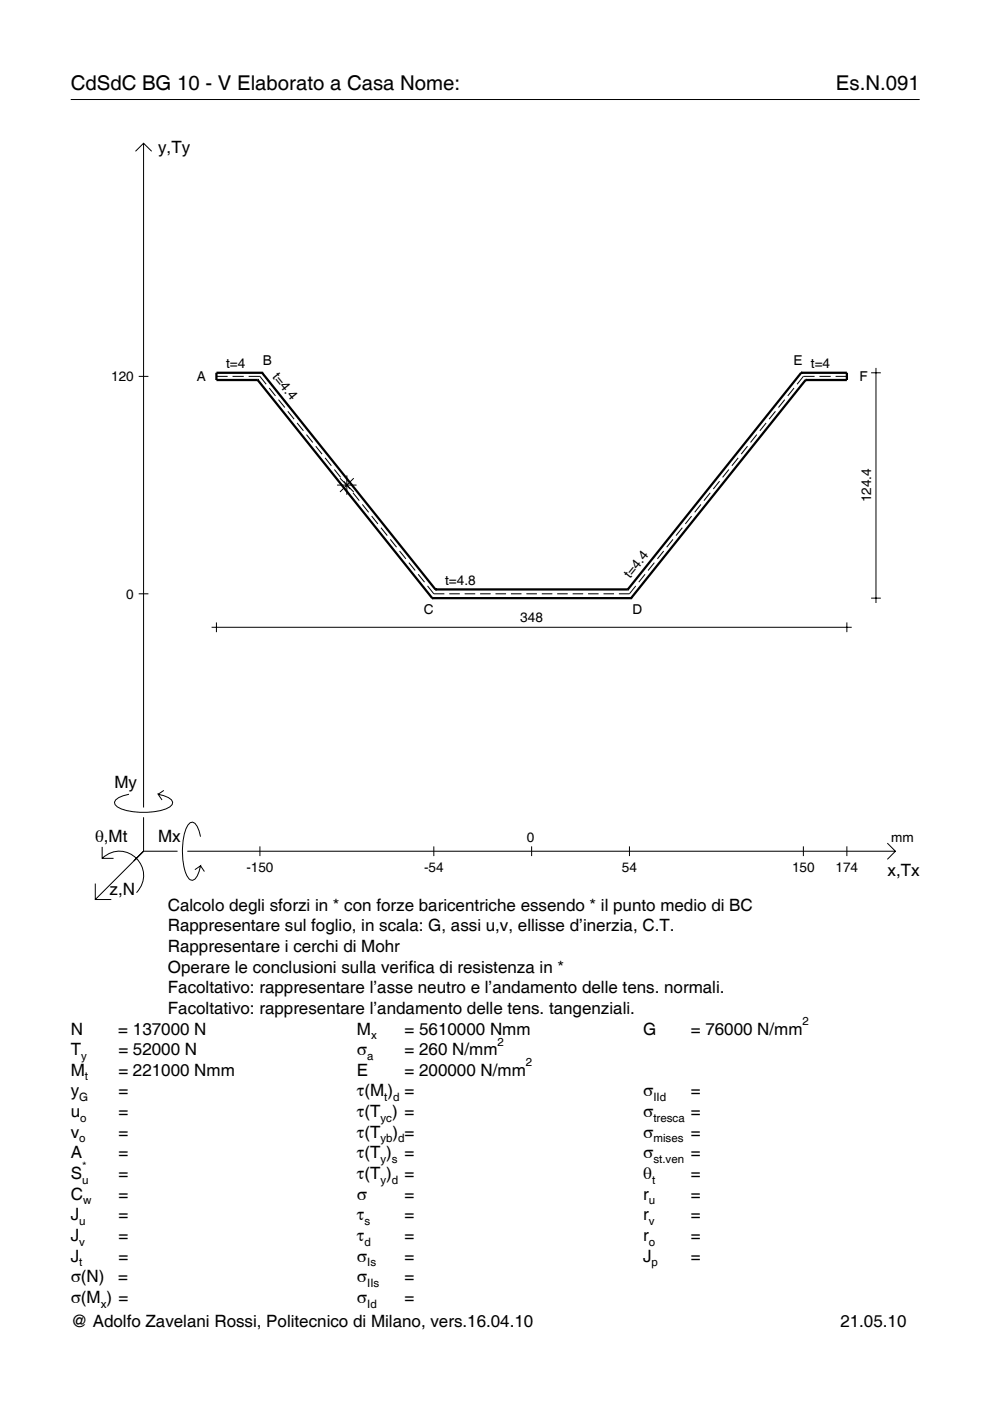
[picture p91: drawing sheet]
<svg xmlns="http://www.w3.org/2000/svg" width="210mm" height="297mm" viewBox="0 0 210 297" stroke-linecap="round" stroke-linejoin="round" font-family="sans-serif">
<defs><g id="words">
<g font-size="4.3">
<text x="15" y="19">CdSdC BG 10 - V Elaborato a Casa Nome:</text>
<text x="177.2" y="19">Es.N.091</text>
</g>
<g font-size="3.6">
<text x="33.5" y="32.4">y,Ty</text>
<text x="24.3" y="167.1">My</text>
<text x="20.1" y="178.4">θ,Mt</text>
<text x="33.5" y="178.4">Mx</text>
<text x="188.2" y="185.6">x,Tx</text>
<text x="23.2" y="189.7">z,N</text>
<text x="35.6" y="193.1">Calcolo degli sforzi in * con forze baricentriche essendo * il punto medio di BC</text>
<text x="35.6" y="197.5">Rappresentare sul foglio, in scala: G, assi u,v, ellisse d’inerzia, C.T.</text>
<text x="35.6" y="201.8">Rappresentare i cerchi di Mohr</text>
<text x="35.6" y="206.2">Operare le conclusioni sulla verifica di resistenza in *</text>
<text x="35.6" y="210.6">Facoltativo: rappresentare l’asse neutro e l’andamento delle tens. normali.</text>
<text x="35.6" y="215">Facoltativo: rappresentare l’andamento delle tens. tangenziali.</text>
<text x="15" y="219.3">N</text>
<text x="25.1" y="219.3">= 137000 N</text>
<text x="75.7" y="219.3">M</text>
<text x="85.8" y="219.3">= 5610000 Nmm</text>
<text x="136.4" y="219.3">G</text>
<text x="146.5" y="219.3">= 76000 N/mm</text>
<text x="15" y="223.7">T</text>
<text x="25.1" y="223.7">= 52000 N</text>
<text x="75.7" y="223.7">σ</text>
<text x="85.8" y="223.7">= 260 N/mm</text>
<text x="15" y="232.5">y</text>
<text x="15" y="228.1">M</text>
<text x="25.1" y="232.5">=</text>
<text x="25.1" y="228.1">= 221000 Nmm</text>
<text x="75.7" y="232.5">τ(M ) =</text>
<text x="75.7" y="228.1">E</text>
<text x="85.8" y="228.1">= 200000 N/mm</text>
<text x="136.4" y="232.5">σ</text>
<text x="146.5" y="232.5">=</text>
<text x="15" y="236.8">u</text>
<text x="25.1" y="236.8">=</text>
<text x="75.7" y="236.8">τ(T ) =</text>
<text x="136.4" y="236.8">σ</text>
<text x="146.5" y="236.8">=</text>
<text x="15" y="241.2">v</text>
<text x="15" y="245.6">A</text>
<text x="25.1" y="241.2">=</text>
<text x="25.1" y="245.6">=</text>
<text x="75.7" y="245.6">τ(T )</text>
<text x="75.7" y="241.2">τ(T</text>
<text x="83.3" y="241.2">) =</text>
<text x="85.8" y="245.6">=</text>
<text x="136.4" y="241.2">σ</text>
<text x="136.4" y="245.6">σ</text>
<text x="146.5" y="241.2">=</text>
<text x="146.5" y="245.6">=</text>
<text x="15" y="250">S</text>
<text x="25.1" y="250">=</text>
<text x="75.7" y="250">τ(T )</text>
<text x="85.8" y="250">=</text>
<text x="136.4" y="250">θ</text>
<text x="146.5" y="250">=</text>
<text x="15" y="254.3">C</text>
<text x="25.1" y="254.3">=</text>
<text x="75.7" y="254.3">σ</text>
<text x="85.8" y="254.3">=</text>
<text x="136.4" y="254.3">r</text>
<text x="146.5" y="254.3">=</text>
<text x="15" y="258.7">J</text>
<text x="15" y="263.1">J</text>
<text x="25.1" y="263.1">=</text>
<text x="25.1" y="258.7">=</text>
<text x="75.7" y="258.7">τ</text>
<text x="75.7" y="263.1">τ</text>
<text x="85.8" y="258.7">=</text>
<text x="85.8" y="263.1">=</text>
<text x="136.4" y="258.7">r</text>
<text x="136.4" y="263.1">r</text>
<text x="146.5" y="258.7">=</text>
<text x="146.5" y="263.1">=</text>
<text x="15" y="267.5">J</text>
<text x="25.1" y="267.5">=</text>
<text x="75.7" y="267.5">σ</text>
<text x="85.8" y="267.5">=</text>
<text x="136.4" y="267.5">J</text>
<text x="146.5" y="267.5">=</text>
<text x="15" y="271.8">σ(N)</text>
<text x="25.1" y="271.8">=</text>
<text x="75.7" y="271.8">σ</text>
<text x="85.8" y="271.8">=</text>
<text x="15" y="276.2">σ(M ) =</text>
<text x="15" y="281.4">@ Adolfo Zavelani Rossi, Politecnico di Milano, vers.16.04.10</text>
<text x="75.7" y="276.2">σ</text>
<text x="85.8" y="276.2">=</text>
<text x="178.2" y="281.4">21.05.10</text>
</g>
<g font-size="2.9">
<text x="55.7" y="77.5">B</text>
<text x="168.2" y="77.5">E t=4</text>
<text x="23.6" y="80.8">120</text>
<text x="41.7" y="80.7">A</text>
<text x="47.9" y="78">t=4</text>
<text x="57.7" y="80" transform="rotate(51 57.7 80)">t=4.4</text>
<text x="182.2" y="80.7">F</text>
<text x="184.7" y="106.5" transform="rotate(-90 184.7 106.5)">124.4</text>
<text x="94.4" y="123.9">t=4.8</text>
<text x="133.6" y="122.7" transform="rotate(-51 133.6 122.7)">t=4.4</text>
<text x="26.8" y="126.9">0</text>
<text x="89.8" y="130.1">C</text>
<text x="110.3" y="132">348</text>
<text x="134.1" y="130.1">D</text>
<text x="111.7" y="178.4">0</text>
<text x="189" y="178.4">mm</text>
<text x="52.2" y="184.9">-150</text>
<text x="89.9" y="184.9">-54</text>
<text x="131.9" y="184.9">54</text>
<text x="167.9" y="184.9">150</text>
<text x="177.2" y="184.9">174</text>
</g>
<g font-size="2.4">
<text x="78.7" y="220.3">x</text>
<text x="105.5" y="221.7">2</text>
<text x="170.2" y="217.3">2</text>
<text x="17.2" y="224.7">y</text>
<text x="77.9" y="224.7">a</text>
<text x="111.5" y="226.1">2</text>
<text x="16.8" y="233.5">G</text>
<text x="18" y="229.1">t</text>
<text x="81.5" y="233.5">t d</text>
<text x="138.5" y="233.5">IId</text>
<text x="17" y="237.8">o</text>
<text x="80.7" y="237.8">yc</text>
<text x="138.5" y="237.8">tresca</text>
<text x="16.8" y="242.2">o</text>
<text x="80.7" y="242.2">yb d</text>
<text x="138.5" y="242.2">mises</text>
<text x="17.4" y="251">u</text>
<text x="17.4" y="248">*</text>
<text x="80.7" y="246.6">y s</text>
<text x="80.7" y="251">y d</text>
<text x="138.2" y="251">t</text>
<text x="138.5" y="246.6">st.ven</text>
<text x="17.6" y="255.3">w</text>
<text x="137.6" y="255.3">u</text>
<text x="16.8" y="259.7">u</text>
<text x="77.3" y="259.7">s</text>
<text x="137.6" y="259.7">v</text>
<text x="16.8" y="268.5">t</text>
<text x="16.8" y="264.1">v</text>
<text x="77.3" y="264.1">d</text>
<text x="77.9" y="268.5">Is</text>
<text x="137.6" y="264.1">o</text>
<text x="138.2" y="268.5">p</text>
<text x="77.9" y="272.8">IIs</text>
<text x="21.4" y="277.2">x</text>
<text x="77.9" y="277.2">Id</text>
</g>
</g></defs>
<g fill="none" stroke="#000" stroke-width=".21">
<path d="M15 21.1h180M28.7 32.1l1.7-1.7 1.8 1.7M30.4 30.4v140.8M29.4 79.8h2.1M45.9 79.8h2.4M49.3 79.8h2.4M52.7 79.8h2.4l1.3 1.7M172.7 79.8h-2.4l-1.3 1.7M173.7 79.8h2.4M177.2 79.8h2.4M184.7 79h2.1M185.7 78v49.8"/>
<path d="M57.1 82.3l1.3 1.6M59 84.7l1.4 1.7M61 87.2l1.4 1.7M63 89.7l1.3 1.6M65 92.1l1.3 1.7M66.9 94.6l1.4 1.7M68.9 97.1l1.4 1.6M70.9 99.5l1.3 1.7M154.5 99.5l-1.3 1.7M156.5 97.1l-1.3 1.6M158.5 94.6l-1.3 1.7M160.5 92.1l-1.4 1.7"/>
<path d="M162.4 89.7l-1.3 1.6M164.4 87.2l-1.3 1.7M166.4 84.7l-1.3 1.7M168.4 82.3l-1.4 1.6M71.5 102.8h4.1M72.1 101.4l2.9 2.9M72.9 102l1.3 1.7M73.5 100.8v4.1M74.8 104.5l1.4 1.6M75 101.4l-2.9 2.9M76.8 106.9l1.4 1.7M78.8 109.4l1.3 1.7"/>
<path d="M80.8 111.9l1.3 1.7M82.7 114.4l1.4 1.6M84.7 116.8l1.4 1.7M86.7 119.3l1.3 1.7M138.7 119.3l-1.3 1.7M140.7 116.8l-1.3 1.7M142.7 114.4l-1.3 1.6M144.7 111.9l-1.4 1.7M146.6 109.4l-1.3 1.7M148.6 106.9l-1.3 1.7M150.6 104.5l-1.3 1.6M152.6 102l-1.4 1.7"/>
<path d="M29.4 125.9h2.1M44.9 133h135.7M45.9 132v2M88.7 121.8l1.3 1.6M90.6 124.2l1.4 1.7h2.2M95.2 125.9h2.3M98.5 125.9h2.3M101.8 125.9h2.2M105.1 125.9h2.2M108.3 125.9h2.3M111.6 125.9h2.2M114.9 125.9h2.2"/>
<path d="M118.1 125.9h2.3M121.4 125.9h2.2M124.7 125.9h2.2M127.9 125.9h2.3M134.8 124.2l-1.3 1.7h-2.3M136.8 121.8l-1.4 1.6M179.6 132v2M184.7 126.8h2.1M21.7 179.6v2.4h2.4M27.3 168.4a3.6 3.6 0 0 0-3 1.7l.1 .5a5.6 5.6 0 0 0 3.8 1.5 13.4 13.4 0 0 0 7.8-1l.5-.5 .1-.5a3.6 3.6 0 0 0-3.1-1.7l.8 1.2M30.4 173.3v7.2M34.7 167.6l-1.2 .8"/>
<path d="M42.5 177.4a3.6 3.6 0 0 0-1.7-3.1l-.5 .1a5.7 5.7 0 0 0-1.5 3.8 13.9 13.9 0 0 0 1.1 7.9l.4 .4 .5 .1a3.6 3.6 0 0 0 1.7-3l-1.2 .8M55.1 179.4v2.1M92 179.4v2.1M112.7 179.4v2.1M133.5 179.4v2.1M170.3 179.4v2.1M179.6 179.4v2.1M188.1 178.8l1.7 1.7-1.7 1.7M20.2 187.3v3.4h3.4M21.7 182a5.1 5.1 0 0 1 7.2 0 5.1 5.1 0 0 1 0 7.3M30.4 180.5l-10.2 10.2M30.4 180.5h7.2"/>
<path d="M39.7 180.5h150.1M42.5 183.6l.8 1.2"/>
</g>
<g fill="none" stroke="#000" stroke-width=".48">
<path d="M55.6 79h.1M55.6 79h-9.7v1.6h8.7M55.6 79l36.7 46M169.9 79h.1M169.9 79h9.7v1.6h-8.8M169.9 79l-36.8 46M54.6 80.6h.1M54.6 80.6l37 46.2M170.8 80.6h.1M170.8 80.6l-37 46.2M91.6 126.8h.1M91.6 126.8h42.2"/>
<path d="M92.3 125h.1M92.3 125h40.8M133.1 125h.1M133.8 126.8h.1"/>
</g>
<use href="#words"/>
</svg>
